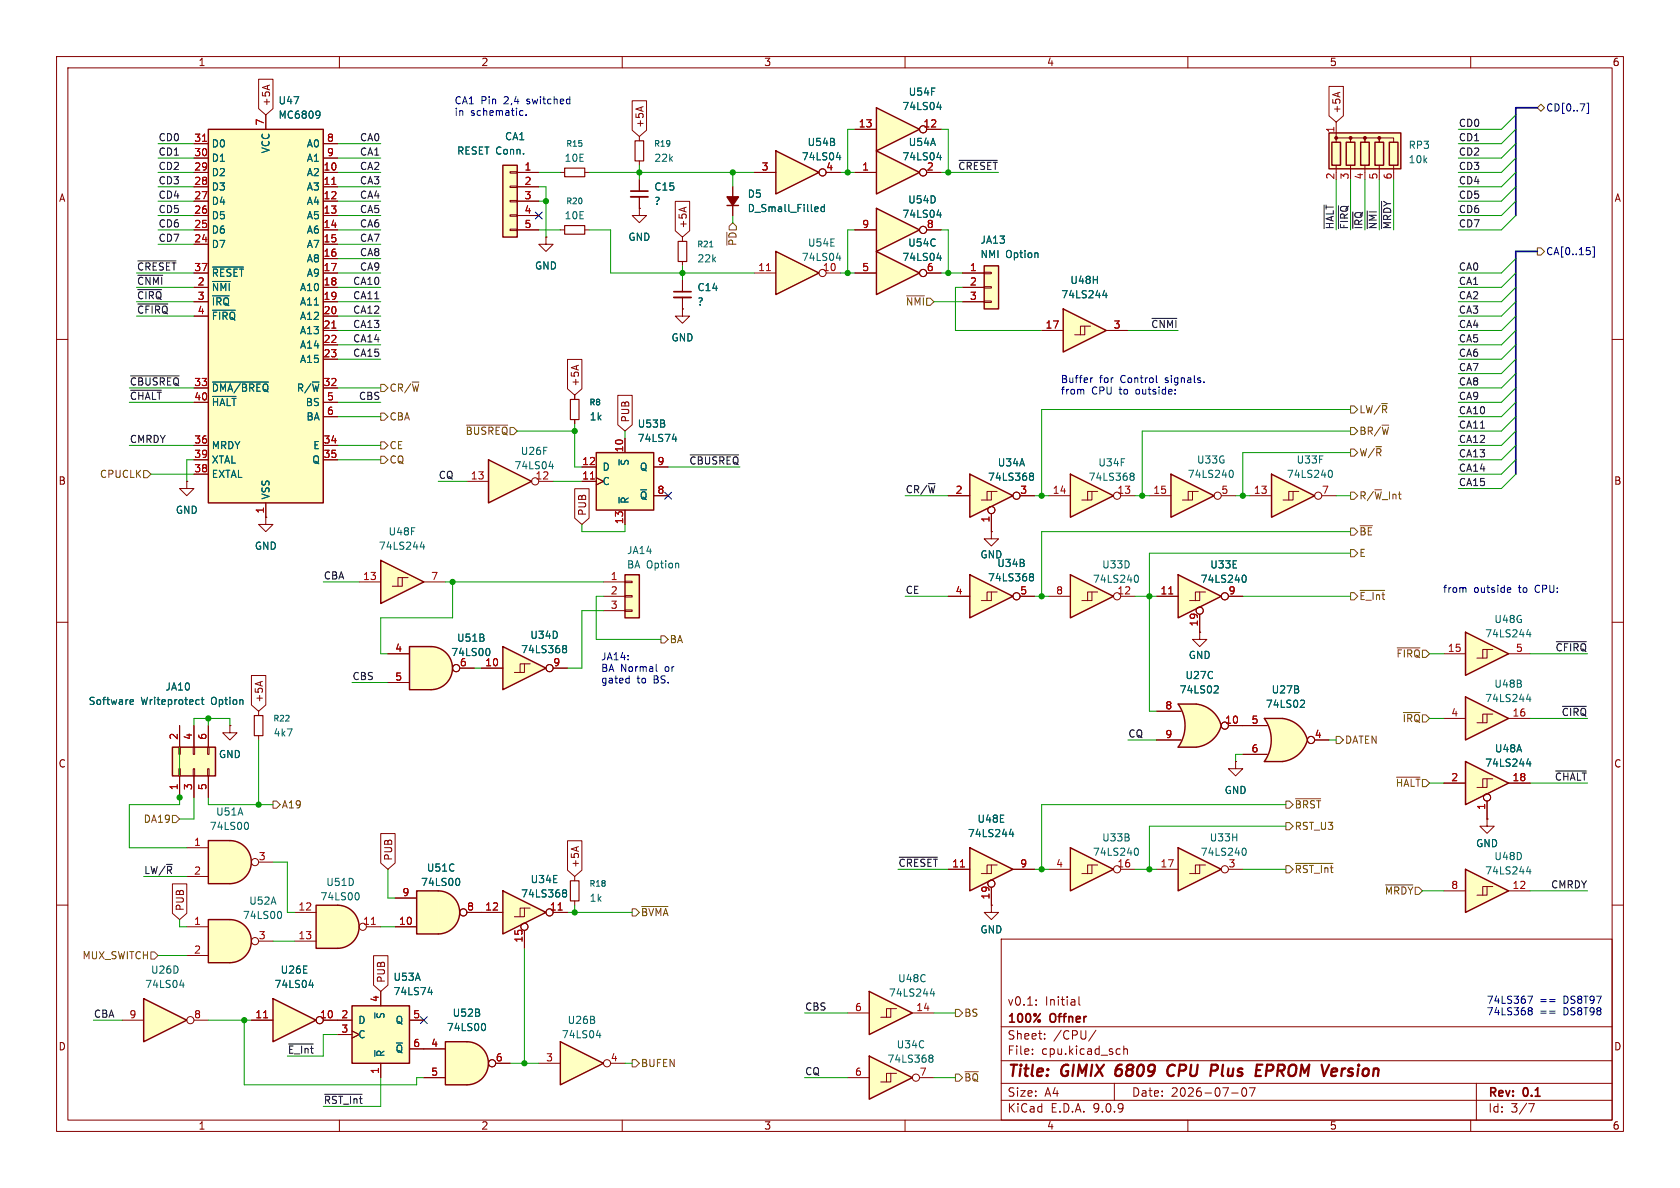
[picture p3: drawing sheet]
<svg xmlns="http://www.w3.org/2000/svg" width="297mm" height="210mm" viewBox="0 0 297 210" stroke-linecap="round" stroke-linejoin="round" font-family="sans-serif">
<defs><g id="words">
<g font-size="2.8" fill="#840000">
<text x="178" y="190.9">Title:</text>
<text x="187.7" y="190.9">GIMIX</text>
<text x="198.1" y="190.9">6809</text>
<text x="208" y="190.9">CPU</text>
<text x="216.4" y="190.9">Plus</text>
<text x="225.2" y="190.9">EPROM</text>
<text x="237.8" y="190.9">Version</text>
</g>
<g font-size="2.1" fill="#840000">
<text x="178" y="178">v0.1:</text>
<text x="184.7" y="178">Initial</text>
<text x="178" y="184">Sheet:</text>
<text x="178" y="181.2">100%</text>
<text x="185.7" y="181.2">Offner</text>
<text x="186.2" y="184">/CPU/</text>
<text x="178" y="186.7">File:</text>
<text x="184.1" y="186.7">cpu.kicad_sch</text>
<text x="178" y="196.9">KiCad</text>
<text x="178" y="194.1">Size:</text>
<text x="184.7" y="194.1">A4</text>
<text x="185.7" y="196.9">E.D.A.</text>
<text x="193.3" y="196.9">9.0.9</text>
<text x="200" y="194.1">Date:</text>
<text x="207" y="194.1">2026-07-07</text>
<text x="263" y="194.3">Rev:</text>
<text x="263" y="196.9">Id:</text>
<text x="267.1" y="196.9">3/7</text>
<text x="269.4" y="194.3">0.1</text>
</g>
<g font-size="1.8" fill="#840000">
<text x="35" y="11.9">1</text>
<text x="85" y="11.9">2</text>
<text x="135" y="11.9">3</text>
<text x="185" y="11.9">4</text>
<text x="235" y="11.9">5</text>
<text x="285" y="11.9">6</text>
<text x="47.9" y="18.9" transform="rotate(-90 47.9 18.9)">+5A</text>
<text x="114" y="22.7" transform="rotate(-90 114 22.7)">+5A</text>
<text x="237.2" y="20.2" transform="rotate(-90 237.2 20.2)">+5A</text>
<text x="10.3" y="35.9">A</text>
<text x="285.3" y="35.9">A</text>
<text x="121.6" y="40.5" transform="rotate(-90 121.6 40.5)">+5A</text>
<text x="102.6" y="68.4" transform="rotate(-90 102.6 68.4)">+5A</text>
<text x="111.4" y="74.8" transform="rotate(-90 111.4 74.8)">PUB</text>
<text x="10.3" y="85.9">B</text>
<text x="285.3" y="85.9">B</text>
<text x="103.8" y="91.3" transform="rotate(-90 103.8 91.3)">PUB</text>
<text x="46.7" y="124.3" transform="rotate(-90 46.7 124.3)">+5A</text>
<text x="10.3" y="135.9">C</text>
<text x="285.3" y="135.9">C</text>
<text x="69.5" y="152.2" transform="rotate(-90 69.5 152.2)">PUB</text>
<text x="102.6" y="153.5" transform="rotate(-90 102.6 153.5)">+5A</text>
<text x="32.7" y="161.1" transform="rotate(-90 32.7 161.1)">PUB</text>
<text x="68.3" y="173.8" transform="rotate(-90 68.3 173.8)">PUB</text>
<text x="10.3" y="185.9">D</text>
<text x="285.3" y="185.9">D</text>
<text x="35" y="199.9">1</text>
<text x="85" y="199.9">2</text>
<text x="135" y="199.9">3</text>
<text x="185" y="199.9">4</text>
<text x="235" y="199.9">5</text>
<text x="285" y="199.9">6</text>
</g>
<g font-size="1.8" fill="#006464">
<text x="160.5" y="17.1">U54F</text>
<text x="49.1" y="18.6">U47</text>
<text x="49.1" y="21.2">MC6809</text>
<text x="159.4" y="19.7">74LS04</text>
<text x="37.3" y="26.3">D0</text>
<text x="37.3" y="28.8">D1</text>
<text x="47.9" y="27.2" transform="rotate(-90 47.9 27.2)">VCC</text>
<text x="54.1" y="26.3">A0</text>
<text x="54.1" y="28.8">A1</text>
<text x="80.7" y="27.5">RESET Conn.</text>
<text x="89.2" y="25">CA1</text>
<text x="99.7" y="28.8">10E</text>
<text x="115.6" y="28.8">22k</text>
<text x="141.6" y="28.5">74LS04</text>
<text x="142.7" y="26">U54B</text>
<text x="159.4" y="28.5">74LS04</text>
<text x="160.5" y="26">U54A</text>
<text x="248.9" y="26.5">RP3</text>
<text x="248.9" y="29.1">10k</text>
<text x="37.3" y="31.3">D2</text>
<text x="37.3" y="33.9">D3</text>
<text x="54.1" y="31.3">A2</text>
<text x="54.1" y="33.9">A3</text>
<text x="115.6" y="33.9">C15</text>
<text x="132.1" y="35.2">D5</text>
<text x="37.3" y="36.4">D4</text>
<text x="37.3" y="39">D5</text>
<text x="37.3" y="41.5">D6</text>
<text x="54.1" y="36.4">A4</text>
<text x="54.1" y="39">A5</text>
<text x="54.1" y="41.5">A6</text>
<text x="99.7" y="39">10E</text>
<text x="115.6" y="36.4">?</text>
<text x="132.1" y="37.7">D_Small_Filled</text>
<text x="159.4" y="38.7">74LS04</text>
<text x="160.5" y="36.2">U54D</text>
<text x="37.3" y="44">D7</text>
<text x="54.1" y="44">A7</text>
<text x="54.1" y="46.6">A8</text>
<text x="94.5" y="47.9">GND</text>
<text x="111" y="42.8">GND</text>
<text x="123.2" y="46.6">22k</text>
<text x="141.6" y="46.3">74LS04</text>
<text x="142.7" y="43.8">U54E</text>
<text x="159.4" y="46.3">74LS04</text>
<text x="160.5" y="43.8">U54C</text>
<text x="173.2" y="45.8">NMI</text>
<text x="173.2" y="43.3">JA13</text>
<text x="177.8" y="45.8">Option</text>
<text x="37.3" y="49.1">~{RESET}</text>
<text x="37.3" y="51.7">~{NMI}</text>
<text x="52.9" y="51.7">A10</text>
<text x="54.1" y="49.1">A9</text>
<text x="123.2" y="51.7">C14</text>
<text x="187.5" y="52.9">74LS244</text>
<text x="189.1" y="50.4">U48H</text>
<text x="37.3" y="54.2">~{IRQ}</text>
<text x="37.3" y="56.7">~{FIRQ}</text>
<text x="52.9" y="54.2">A11</text>
<text x="52.9" y="56.7">A12</text>
<text x="52.9" y="59.3">A13</text>
<text x="123.2" y="54.2">?</text>
<text x="52.9" y="61.8">A14</text>
<text x="52.9" y="64.4">A15</text>
<text x="118.6" y="60.6">GND</text>
<text x="37.3" y="69.4">~{DMA/BREQ}</text>
<text x="37.3" y="72">~{HALT}</text>
<text x="52.4" y="69.4">R/~{W}</text>
<text x="54" y="72">BS</text>
<text x="54.1" y="74.5">BA</text>
<text x="104.1" y="74.5">1k</text>
<text x="112.6" y="75.8">U53B</text>
<text x="37.3" y="79.6">MRDY</text>
<text x="37.3" y="82.1">XTAL</text>
<text x="55.1" y="82.1">Q</text>
<text x="55.3" y="79.6">E</text>
<text x="90.8" y="83.2">74LS04</text>
<text x="92" y="80.6">U26F</text>
<text x="106.4" y="83.4">D</text>
<text x="111.4" y="82.4" transform="rotate(-90 111.4 82.4)">~{S}</text>
<text x="112.6" y="78.3">74LS74</text>
<text x="113" y="83.4">Q</text>
<text x="176.3" y="82.7">U34A</text>
<text x="194.1" y="82.7">U34F</text>
<text x="211.5" y="82.1">U33G</text>
<text x="229.1" y="82.1">U33F</text>
<text x="37.3" y="84.7">EXTAL</text>
<text x="47.9" y="88.4" transform="rotate(-90 47.9 88.4)">VSS</text>
<text x="106.4" y="86">C</text>
<text x="111.4" y="89.2" transform="rotate(-90 111.4 89.2)">~{R}</text>
<text x="113" y="88.5">~{Q}</text>
<text x="174.6" y="85.2">74LS368</text>
<text x="192.4" y="85.2">74LS368</text>
<text x="209.9" y="84.7">74LS240</text>
<text x="227.4" y="84.7">74LS240</text>
<text x="31" y="91">GND</text>
<text x="68.6" y="94.8">U48F</text>
<text x="45" y="97.4">GND</text>
<text x="66.9" y="97.4">74LS244</text>
<text x="110.8" y="98.1">JA14</text>
<text x="110.8" y="100.7">BA Option</text>
<text x="173.2" y="98.9">GND</text>
<text x="176.2" y="100.4">U34B</text>
<text x="194.7" y="100.7">U33D</text>
<text x="213.9" y="100.7">U33E</text>
<text x="174.6" y="103">74LS368</text>
<text x="193.1" y="103.2">74LS240</text>
<text x="212.2" y="103.2">74LS240</text>
<text x="80.7" y="113.6">U51B</text>
<text x="93.7" y="113.1">U34D</text>
<text x="262.5" y="112.9">74LS244</text>
<text x="264.1" y="110.3">U48G</text>
<text x="79.7" y="116.2">74LS00</text>
<text x="92" y="115.7">74LS368</text>
<text x="210.1" y="116.7">GND</text>
<text x="15.6" y="124.8">Software</text>
<text x="24.9" y="124.8">Writeprotect</text>
<text x="29.2" y="122.3">JA10</text>
<text x="37.4" y="124.8">Option</text>
<text x="208.5" y="122.8">74LS02</text>
<text x="209.5" y="120.2">U27C</text>
<text x="223.7" y="125.3">74LS02</text>
<text x="224.7" y="122.8">U27B</text>
<text x="262.5" y="124.3">74LS244</text>
<text x="264.1" y="121.8">U48B</text>
<text x="48.3" y="130.4">4k7</text>
<text x="38.6" y="134.2">GND</text>
<text x="262.5" y="135.7">74LS244</text>
<text x="264.2" y="133.2">U48A</text>
<text x="216.4" y="140.6">GND</text>
<text x="37" y="146.9">74LS00</text>
<text x="38.1" y="144.4">U51A</text>
<text x="171" y="148.2">74LS244</text>
<text x="172.7" y="145.6">U48E</text>
<text x="194.7" y="148.9">U33B</text>
<text x="213.8" y="148.9">U33H</text>
<text x="260.9" y="150">GND</text>
<text x="75.4" y="154.3">U51C</text>
<text x="193.1" y="151.5">74LS240</text>
<text x="212.2" y="151.5">74LS240</text>
<text x="262.5" y="154.8">74LS244</text>
<text x="264.1" y="152.2">U48D</text>
<text x="44" y="160.1">U52A</text>
<text x="56.6" y="159.4">74LS00</text>
<text x="57.6" y="156.8">U51D</text>
<text x="74.3" y="156.8">74LS00</text>
<text x="92" y="158.9">74LS368</text>
<text x="93.7" y="156.3">U34E</text>
<text x="104.1" y="159.6">1k</text>
<text x="42.8" y="162.7">74LS00</text>
<text x="173.2" y="165.2">GND</text>
<text x="26.6" y="172.3">U26D</text>
<text x="49.5" y="172.3">U26E</text>
<text x="69.5" y="173.6">U53A</text>
<text x="158.7" y="173.8">U48C</text>
<text x="25.6" y="174.9">74LS04</text>
<text x="48.4" y="174.9">74LS04</text>
<text x="69.5" y="176.1">74LS74</text>
<text x="79.9" y="179.9">U52B</text>
<text x="157" y="176.4">74LS244</text>
<text x="63.2" y="181.2">D</text>
<text x="63.2" y="183.7">C</text>
<text x="68.2" y="180.2" transform="rotate(-90 68.2 180.2)">~{S}</text>
<text x="69.8" y="181.2">Q</text>
<text x="78.9" y="182.5">74LS00</text>
<text x="99.2" y="183.7">74LS04</text>
<text x="100.3" y="181.2">U26B</text>
<text x="158.4" y="185.5">U34C</text>
<text x="68.2" y="186.9" transform="rotate(-90 68.2 186.9)">~{R}</text>
<text x="69.8" y="186.3">~{Q}</text>
<text x="156.8" y="188.1">74LS368</text>
</g>
<g font-size="1.8" fill="#a90000">
<text x="46.7" y="22.3" transform="rotate(-90 46.7 22.3)">7</text>
<text x="151.7" y="22.6">13</text>
<text x="163.2" y="22.6">12</text>
<text x="236" y="23.6" transform="rotate(-90 236 23.6)">1</text>
<text x="34.2" y="25.1">31</text>
<text x="34.2" y="27.7">30</text>
<text x="57.7" y="25.1">8</text>
<text x="57.7" y="27.7">9</text>
<text x="34.2" y="30.2">29</text>
<text x="34.2" y="32.8">28</text>
<text x="34.2" y="35.3">27</text>
<text x="57.1" y="30.2">10</text>
<text x="57.1" y="32.8">11</text>
<text x="57.1" y="35.3">12</text>
<text x="92.6" y="30.2">1</text>
<text x="92.6" y="32.8">2</text>
<text x="92.6" y="35.3">3</text>
<text x="134.5" y="30.2">3</text>
<text x="146" y="30.2">4</text>
<text x="152.3" y="30.2">1</text>
<text x="163.8" y="30.2">2</text>
<text x="236" y="31.8" transform="rotate(-90 236 31.8)">2</text>
<text x="238.5" y="31.8" transform="rotate(-90 238.5 31.8)">3</text>
<text x="241" y="31.8" transform="rotate(-90 241 31.8)">4</text>
<text x="243.6" y="31.8" transform="rotate(-90 243.6 31.8)">5</text>
<text x="246.1" y="31.8" transform="rotate(-90 246.1 31.8)">6</text>
<text x="34.2" y="37.8">26</text>
<text x="34.2" y="40.4">25</text>
<text x="57.1" y="37.8">13</text>
<text x="57.1" y="40.4">14</text>
<text x="92.6" y="37.8">4</text>
<text x="92.6" y="40.4">5</text>
<text x="152.3" y="40.4">9</text>
<text x="163.8" y="40.4">8</text>
<text x="34.2" y="42.9">24</text>
<text x="57.1" y="42.9">15</text>
<text x="57.1" y="45.5">16</text>
<text x="34.2" y="48">37</text>
<text x="34.9" y="50.5">2</text>
<text x="34.9" y="53.1">3</text>
<text x="57.1" y="48">17</text>
<text x="57.1" y="50.5">18</text>
<text x="57.1" y="53.1">19</text>
<text x="133.9" y="48">11</text>
<text x="145.4" y="48">10</text>
<text x="152.3" y="48">5</text>
<text x="163.8" y="48">6</text>
<text x="171.4" y="48">1</text>
<text x="171.4" y="50.5">2</text>
<text x="171.4" y="53.1">3</text>
<text x="34.9" y="55.6">4</text>
<text x="57.1" y="55.6">20</text>
<text x="57.1" y="58.2">21</text>
<text x="184.7" y="58.2">17</text>
<text x="196.8" y="58.2">3</text>
<text x="57.1" y="60.7">22</text>
<text x="57.1" y="63.2">23</text>
<text x="34.2" y="70.9">40</text>
<text x="34.2" y="68.3">33</text>
<text x="57.1" y="68.3">32</text>
<text x="57.7" y="70.9">5</text>
<text x="57.7" y="73.4">6</text>
<text x="34.2" y="78.5">36</text>
<text x="34.2" y="81">39</text>
<text x="34.2" y="83.6">38</text>
<text x="57.1" y="78.5">34</text>
<text x="57.1" y="81">35</text>
<text x="102.8" y="82.3">12</text>
<text x="110.2" y="80.1" transform="rotate(-90 110.2 80.1)">10</text>
<text x="116.1" y="82.3">9</text>
<text x="83.1" y="84.8">13</text>
<text x="94.6" y="84.8">12</text>
<text x="102.8" y="84.8">11</text>
<text x="116.1" y="87.4">8</text>
<text x="168.8" y="87.4">2</text>
<text x="180.3" y="87.4">3</text>
<text x="186" y="87.4">14</text>
<text x="197.4" y="87.4">13</text>
<text x="203.8" y="87.4">15</text>
<text x="215.8" y="87.4">5</text>
<text x="221.6" y="87.4">13</text>
<text x="233.6" y="87.4">7</text>
<text x="46.7" y="90.9" transform="rotate(-90 46.7 90.9)">1</text>
<text x="110.2" y="92.8" transform="rotate(-90 110.2 92.8)">13</text>
<text x="175" y="92.5" transform="rotate(-90 175 92.5)">1</text>
<text x="64.1" y="102.6">13</text>
<text x="76.1" y="102.6">7</text>
<text x="107.9" y="102.6">1</text>
<text x="107.9" y="105.2">2</text>
<text x="107.9" y="107.7">3</text>
<text x="168.8" y="105.2">4</text>
<text x="180.3" y="105.2">5</text>
<text x="186.6" y="105.2">8</text>
<text x="197.4" y="105.2">12</text>
<text x="205.1" y="105.2">11</text>
<text x="217.1" y="105.2">9</text>
<text x="211.8" y="110.8" transform="rotate(-90 211.8 110.8)">19</text>
<text x="69.8" y="115.3">4</text>
<text x="81.2" y="117.9">6</text>
<text x="85.7" y="117.9">10</text>
<text x="97.7" y="117.9">9</text>
<text x="255.9" y="115.3">15</text>
<text x="267.9" y="115.3">5</text>
<text x="69.8" y="120.4">5</text>
<text x="205.9" y="125.5">8</text>
<text x="31.5" y="130.9" transform="rotate(-90 31.5 130.9)">2</text>
<text x="34" y="130.9" transform="rotate(-90 34 130.9)">4</text>
<text x="36.6" y="130.9" transform="rotate(-90 36.6 130.9)">6</text>
<text x="205.9" y="130.6">9</text>
<text x="216.5" y="128">10</text>
<text x="221.2" y="128">5</text>
<text x="232.3" y="130.6">4</text>
<text x="256.5" y="126.7">4</text>
<text x="267.3" y="126.7">16</text>
<text x="221.2" y="133.1">6</text>
<text x="31.5" y="139.8" transform="rotate(-90 31.5 139.8)">1</text>
<text x="34" y="139.8" transform="rotate(-90 34 139.8)">3</text>
<text x="36.6" y="139.8" transform="rotate(-90 36.6 139.8)">5</text>
<text x="256.5" y="138.2">2</text>
<text x="262.6" y="143.3" transform="rotate(-90 262.6 143.3)">1</text>
<text x="267.3" y="138.2">18</text>
<text x="34.2" y="149.6">1</text>
<text x="34.2" y="154.7">2</text>
<text x="45.6" y="152.1">3</text>
<text x="168.2" y="153.4">11</text>
<text x="180.3" y="153.4">9</text>
<text x="186.6" y="153.4">4</text>
<text x="197.4" y="153.4">16</text>
<text x="205.1" y="153.4">17</text>
<text x="217.1" y="153.4">3</text>
<text x="52.7" y="161">12</text>
<text x="71" y="158.5">9</text>
<text x="82.5" y="161">8</text>
<text x="85.7" y="161">12</text>
<text x="97.1" y="161">11</text>
<text x="175" y="159.1" transform="rotate(-90 175 159.1)">19</text>
<text x="256.5" y="157.2">8</text>
<text x="267.3" y="157.2">12</text>
<text x="34.2" y="163.6">1</text>
<text x="45.6" y="166.1">3</text>
<text x="52.7" y="166.1">13</text>
<text x="64.1" y="163.6">11</text>
<text x="70.4" y="163.6">10</text>
<text x="92.5" y="166.7" transform="rotate(-90 92.5 166.7)">15</text>
<text x="34.2" y="168.7">2</text>
<text x="67.1" y="177.2" transform="rotate(-90 67.1 177.2)">4</text>
<text x="151.1" y="178.8">6</text>
<text x="161.9" y="178.8">14</text>
<text x="22.8" y="180.1">9</text>
<text x="34.2" y="180.1">8</text>
<text x="45" y="180.1">11</text>
<text x="56.5" y="180.1">10</text>
<text x="60.3" y="180.1">2</text>
<text x="60.3" y="182.6">3</text>
<text x="73" y="180.1">5</text>
<text x="73" y="185.2">6</text>
<text x="76.1" y="185.2">4</text>
<text x="67.1" y="189.9" transform="rotate(-90 67.1 189.9)">1</text>
<text x="76.1" y="190.2">5</text>
<text x="87.6" y="187.7">6</text>
<text x="96.4" y="187.7">3</text>
<text x="107.9" y="187.7">4</text>
<text x="151.1" y="190.2">6</text>
<text x="162.5" y="190.2">7</text>
</g>
<g font-size="1.8" fill="#0000c2">
<text x="80.3" y="18.6">CA1</text>
<text x="80.3" y="20.7">in</text>
<text x="83.2" y="20.7">schematic.</text>
<text x="85" y="18.6">Pin</text>
<text x="89.2" y="18.6">2,4</text>
<text x="93.4" y="18.6">switched</text>
<text x="187.5" y="67.9">Buffer</text>
<text x="187.5" y="70">from</text>
<text x="193" y="70">CPU</text>
<text x="194.4" y="67.9">for</text>
<text x="198" y="70">to</text>
<text x="198.2" y="67.9">Control</text>
<text x="201.1" y="70">outside:</text>
<text x="206.3" y="67.9">signals.</text>
<text x="255" y="105">from</text>
<text x="260.5" y="105">outside</text>
<text x="268.6" y="105">to</text>
<text x="271.7" y="105">CPU:</text>
<text x="106.2" y="116.9">JA14:</text>
<text x="106.2" y="119">BA Normal</text>
<text x="117.6" y="119">or</text>
<text x="106.2" y="121">gated</text>
<text x="112.6" y="121">to</text>
<text x="115.6" y="121">BS.</text>
<text x="262.7" y="177.6">74LS367</text>
<text x="262.7" y="179.7">74LS368</text>
<text x="272.2" y="177.6">==</text>
<text x="272.2" y="179.7">==</text>
<text x="276.5" y="177.6">DS8T97</text>
<text x="276.5" y="179.7">DS8T98</text>
</g>
<g font-size="1.8" fill="#0f0f0f">
<text x="257.8" y="22.5">CD0</text>
<text x="27.9" y="25.1">CD0</text>
<text x="27.9" y="27.6">CD1</text>
<text x="63.5" y="27.6">CA1</text>
<text x="63.5" y="25.1">CA0</text>
<text x="257.8" y="25.1">CD1</text>
<text x="257.8" y="27.6">CD2</text>
<text x="27.9" y="30.1">CD2</text>
<text x="27.9" y="35.2">CD4</text>
<text x="27.9" y="32.7">CD3</text>
<text x="63.5" y="30.1">CA2</text>
<text x="63.5" y="35.2">CA4</text>
<text x="63.5" y="32.7">CA3</text>
<text x="169.3" y="30.1">~{CRESET}</text>
<text x="257.8" y="32.7">CD4</text>
<text x="257.8" y="35.2">CD5</text>
<text x="257.8" y="30.1">CD3</text>
<text x="27.9" y="40.3">CD6</text>
<text x="27.9" y="37.8">CD5</text>
<text x="63.5" y="37.8">CA5</text>
<text x="63.5" y="40.3">CA6</text>
<text x="235.9" y="40.6" transform="rotate(-90 235.9 40.6)">~{HALT}</text>
<text x="238.4" y="40.6" transform="rotate(-90 238.4 40.6)">~{FIRQ}</text>
<text x="241" y="40.6" transform="rotate(-90 241 40.6)">~{IRQ}</text>
<text x="243.5" y="40.6" transform="rotate(-90 243.5 40.6)">~{NMI}</text>
<text x="246" y="40.6" transform="rotate(-90 246 40.6)">~{MRDY}</text>
<text x="257.8" y="37.8">CD6</text>
<text x="257.8" y="40.3">CD7</text>
<text x="24.1" y="47.9">~{CRESET} 37</text>
<text x="27.9" y="42.8">CD7</text>
<text x="63.5" y="42.8">CA7</text>
<text x="63.5" y="47.9">CA9</text>
<text x="63.5" y="45.4">CA8</text>
<text x="257.8" y="47.9">CA0</text>
<text x="24.1" y="50.5">~{CNMI}</text>
<text x="24.1" y="53">~{CIRQ}</text>
<text x="62.3" y="50.5">CA10</text>
<text x="62.3" y="53">CA11</text>
<text x="257.8" y="53">CA2</text>
<text x="257.8" y="50.5">CA1</text>
<text x="24.1" y="55.5">~{CFIRQ}</text>
<text x="62.3" y="58.1">CA13</text>
<text x="62.3" y="55.5">CA12</text>
<text x="203.4" y="58.1">~{CNMI}</text>
<text x="257.8" y="55.5">CA3</text>
<text x="257.8" y="58.1">CA4</text>
<text x="62.3" y="60.6">CA14</text>
<text x="62.3" y="63.2">CA15</text>
<text x="257.8" y="63.2">CA6</text>
<text x="257.8" y="65.7">CA7</text>
<text x="257.8" y="60.6">CA5</text>
<text x="22.9" y="70.8">~{CHALT}</text>
<text x="22.9" y="68.2">~{CBUSREQ} 33</text>
<text x="63.4" y="70.8">CBS</text>
<text x="257.8" y="70.8">CA9</text>
<text x="257.8" y="68.2">CA8</text>
<text x="257.8" y="75.9">CA11</text>
<text x="257.8" y="73.3">CA10</text>
<text x="22.9" y="78.4">CMRDY</text>
<text x="121.8" y="82.2">~{CBUSREQ}</text>
<text x="257.8" y="78.4">CA12</text>
<text x="257.8" y="83.5">CA14</text>
<text x="257.8" y="80.9">CA13</text>
<text x="77.5" y="84.7">CQ</text>
<text x="160" y="87.3">CR/~{W}</text>
<text x="257.8" y="86">CA15</text>
<text x="57.1" y="102.5">CBA</text>
<text x="160" y="105.1">CE</text>
<text x="274.9" y="115.2">~{CFIRQ}</text>
<text x="62.2" y="120.3">CBS</text>
<text x="199.4" y="130.5">CQ</text>
<text x="276" y="126.7">~{CIRQ}</text>
<text x="274.8" y="138.1">~{CHALT}</text>
<text x="25.4" y="154.6">LW/~{R}</text>
<text x="158.7" y="153.3">~{CRESET}11</text>
<text x="274.1" y="157.1">CMRDY</text>
<text x="16.5" y="180">CBA</text>
<text x="142.2" y="178.7">CBS</text>
<text x="50.8" y="186.3">~{E_Int}</text>
<text x="142.2" y="190.2">CQ</text>
<text x="57.1" y="195.2">~{RST_Int}</text>
</g>
<g font-size="1.8" fill="#000084">
<text x="273.2" y="19.9">CD[0..7]</text>
<text x="273.2" y="45.3">CA[0..15]</text>
</g>
<g font-size="1.8" fill="#725600">
<text x="130.4" y="43.6" transform="rotate(-90 130.4 43.6)">~{PD}</text>
<text x="160" y="54.2">~{NMI}</text>
<text x="68.8" y="69.4">CR/~{W}</text>
<text x="68.8" y="74.5">CBA</text>
<text x="82.2" y="77.1">~{BUSREQ}</text>
<text x="240.2" y="77.1">BR/~{W}</text>
<text x="240.2" y="73.3">LW/~{R}</text>
<text x="68.8" y="79.6">CE</text>
<text x="68.8" y="82.1">CQ</text>
<text x="240.2" y="80.9">W/~{R}</text>
<text x="17.6" y="84.7">CPUCLK</text>
<text x="240.2" y="88.5">R/~{W}_Int</text>
<text x="240.2" y="94.8">~{BE}</text>
<text x="240.2" y="98.7">E</text>
<text x="240.2" y="106.3">~{E_Int}</text>
<text x="118.3" y="113.9">BA</text>
<text x="246.8" y="116.4">~{FIRQ}</text>
<text x="237.7" y="131.7">DATEN</text>
<text x="247.9" y="127.9">~{IRQ}</text>
<text x="49.7" y="143.1">A19</text>
<text x="228.8" y="143.1">~{BRST}</text>
<text x="246.7" y="139.3">~{HALT}</text>
<text x="25.3" y="145.6">DA19</text>
<text x="228.8" y="146.9">RST_U3</text>
<text x="228.8" y="154.5">~{RST_Int}</text>
<text x="244.7" y="158.3">~{MRDY}</text>
<text x="113.2" y="162.2">~{BVMA}</text>
<text x="14.5" y="169.8">MUX_SWITCH</text>
<text x="170.4" y="179.9">BS</text>
<text x="113.2" y="188.8">BUFEN</text>
<text x="170.4" y="191.4">~{BQ}</text>
</g>
<g font-size="1.4" fill="#006464">
<text x="100" y="26.1">R15</text>
<text x="115.5" y="26.1">R19</text>
<text x="100" y="36.3">R20</text>
<text x="123.2" y="43.9">R21</text>
<text x="104.1" y="71.9">R8</text>
<text x="48.2" y="127.7">R22</text>
<text x="104.1" y="156.9">R18</text>
</g>
</g></defs>
<g fill="none" stroke="#840000" stroke-width=".18">
<path d="M10 10h277v190h-277zM12 12h273v186h-273zM60 10v2M110 10v2M160 10v2M210 10v2M260 10v2M10 60h2M285 60h2M10 110h2M285 110h2M10 160h2"/>
<path d="M177 166h108v32h-108zM183.2 177.6v.1M183.2 176.8v.1M190.7 176.2v1.3l.3 .2M285 160h2M60 198v2M110 198v2M160 198v2M177 194.5h108M177 191.5h108M177 187.5h108M177 181.5h108"/>
<path d="M182.5 186.3v.1M182.5 185.5v.1M184.7 183.6v.1M184.7 182.8v.1M193.7 182.1l-1.2 2M197 191.5v3M197.9 185.4l.1 .1M198 186.3l-.1 .1M198.7 184.9v1.5M198.7 185.5l.2-.1 .3 .1 .1 .9M210 198v2M217.7 193.2h1.2"/>
<path d="M219.7 192.4l.2-.1a.81 .81 0 0 1 .6 .6 .81 .81 0 0 1-.3 .8l-.2 .1a.81 .81 0 0 1-.3-1.4zM220.9 192.3h1l-.7 1.5M260 198v2M261 191.5v6.5M270.2 195.1h1l-.6 1.5"/>
</g>
<path d="M197.4 188.7l-.2 1.1 .3 .4M197.4 189.1l-.2 .3M207.4 188.2a1.13 1.13 0 0 0-1 .7 1.13 1.13 0 0 0 .2 1.2l.3 .1 .5-.1M215 188.2l.2 .1a.54 .54 0 0 1-.1 .9M223.9 189.3h.8M224.8 188.2h-.8l-.2 2M237.3 188.9l-.2 1.3M237.3 189.1l-.1 .2" fill="none" stroke="#840000" stroke-width=".4"/>
<path d="M188 54.6l7.6 3.8-7.6 3.8z" fill="#ffffc2"/>
<path d="M188 54.6l7.6 3.8-7.6 3.8z" fill="none" stroke="#840000" stroke-width=".25"/>
<path d="M184.1 58.4h3.9M191.8 57.7v1.5h-1.8M192.8 57.7h-1.8v1.5M195.6 58.4h3.8" fill="none" stroke="#840000" stroke-width=".18"/>
<path d="M195.2 51.3l-.3 .9h.8M195.5 51.8v.8" fill="none" stroke="#006464" stroke-width=".18"/>
<path d="M259.1 153.7l7.6 3.8-7.6 3.8z" fill="#ffffc2"/>
<path d="M259.1 153.7l7.6 3.8-7.6 3.8z" fill="none" stroke="#840000" stroke-width=".25"/>
<path d="M255.3 157.5h3.8M262.9 156.7v1.5h-1.8M262.9 144.8v1.3h1.3l-1.3 1.2-1.3-1.2h1.3M262.9 144.8h.1M263.9 156.7h-1.8v1.5M266.7 157.5h3.8" fill="none" stroke="#840000" stroke-width=".18"/>
<path d="M270.2 153.2l-.3 .9h.8M270.5 153.7v.8" fill="none" stroke="#006464" stroke-width=".18"/>
<path d="M259.1 134.6l7.6 3.8-7.6 3.8z" fill="#ffffc2"/>
<path d="M259.1 134.6l7.6 3.8-7.6 3.8z" fill="none" stroke="#840000" stroke-width=".25"/>
<g fill="none" stroke="#840000" stroke-width=".18">
<path d="M175.3 94v1.3h1.2l-1.2 1.2-1.3-1.2h1.3M175.3 94h.1M255.3 138.4h3.8M262.9 137.7v1.5h-1.8M263.9 137.7h-1.8v1.5M266.7 138.4h3.8M262.9 141.6v3.2"/>
<circle cx="262.9" cy="141" r=".63"/>
</g>
<path d="M270.2 134.1l-.3 .9h.8M270.5 134.6v.9" fill="none" stroke="#006464" stroke-width=".18"/>
<path d="M171.4 83.8l7.7 3.8-7.7 3.8z" fill="#ffffc2"/>
<path d="M171.4 83.8l7.7 3.8-7.7 3.8z" fill="none" stroke="#840000" stroke-width=".25"/>
<g fill="none" stroke="#840000" stroke-width=".18">
<path d="M167.6 87.6h3.8M175.3 86.9v1.5h-1.8M175.3 90.8v3.2M176.3 86.9h-1.8v1.5M180.3 87.6h2.6"/>
<circle cx="175.3" cy="90.2" r=".63"/>
<circle cx="179.7" cy="87.6" r=".63"/>
</g>
<path d="M182.1 84.1l.1 .1M182.1 83.7l.4-.1 .2 .2v.1l-.2 .3M182.2 84.2h.3M182.2 84.2h-.1M182.5 84.2l.2 .2v.4l-.2 .1-.4-.1" fill="none" stroke="#006464" stroke-width=".18"/>
<path d="M77.5 157.5a3.8 3.8 0 0 1 3.8 3.8 3.8 3.8 0 0 1-3.8 3.8z" fill="#ffffc2" stroke="#ffffc2" stroke-width=".18"/>
<path d="M73.7 157.5h3.8v7.6h-3.8z" fill="#ffffc2"/>
<path d="M73.7 157.5h3.8a3.8 3.8 0 0 1 3.8 3.8 3.8 3.8 0 0 1-3.8 3.8h-3.8z" fill="none" stroke="#840000" stroke-width=".25"/>
<g fill="none" stroke="#840000" stroke-width=".18">
<path d="M69.8 158.8h3.9M69.8 163.8h3.9M82.5 161.3h2.6"/>
<circle cx="81.9" cy="161.3" r=".63"/>
</g>
<path d="M81 155.3a.79 .79 0 0 1 0 1.2" fill="none" stroke="#006464" stroke-width=".18"/>
<path d="M62.2 177.8h10.2v10.2h-10.2z" fill="#ffffc2"/>
<path d="M62.2 177.8h10.2v10.2h-10.2z" fill="none" stroke="#840000" stroke-width=".25"/>
<path d="M67.3 175.3v2.5M59.7 180.3h2.5M59.7 182.9h2.5M62.2 182.2l1.3 .7-1.3 .6M67.3 188v2.5M72.4 180.3h2.5M72.4 185.4h2.5" fill="none" stroke="#840000" stroke-width=".18"/>
<path d="M75.7 175.4h.8M76.3 175v.8M66.3 185.7v1" fill="none" stroke="#006464" stroke-width=".18"/>
<path d="M82.5 184.2a3.8 3.8 0 0 1 3.8 3.8 3.8 3.8 0 0 1-3.8 3.8z" fill="#ffffc2" stroke="#ffffc2" stroke-width=".18"/>
<path d="M78.7 184.2h3.8v7.6h-3.8z" fill="#ffffc2"/>
<path d="M78.7 184.2h3.8a3.8 3.8 0 0 1 3.8 3.8 3.8 3.8 0 0 1-3.8 3.8h-3.8z" fill="none" stroke="#840000" stroke-width=".25"/>
<g fill="none" stroke="#840000" stroke-width=".18">
<path d="M74.9 185.4h3.8M74.9 190.5h3.8M87.6 188h2.6"/>
<circle cx="87" cy="188" r=".63"/>
</g>
<path d="M85.5 180.9a.79 .79 0 0 1 0 1.3" fill="none" stroke="#006464" stroke-width=".18"/>
<path d="M88.9 157.5l7.6 3.8-7.6 3.8z" fill="#ffffc2"/>
<path d="M88.9 157.5l7.6 3.8-7.6 3.8z" fill="none" stroke="#840000" stroke-width=".25"/>
<g fill="none" stroke="#840000" stroke-width=".18">
<path d="M85.1 161.3h3.8M92.7 160.5v1.6h-1.8M92.7 164.5v3.1M93.7 160.5h-1.8v1.6M97.8 161.3h2.5"/>
<circle cx="92.7" cy="163.8" r=".63"/>
<circle cx="97.2" cy="161.3" r=".63"/>
</g>
<path d="M98.7 160.9h.7" fill="none" stroke="#a90000" stroke-width=".18"/>
<path d="M99.6 157.8h.1M99.6 157.4l.3-.1 .2 .1 .1 .2-.3 .2M99.7 157.8h.2M99.7 157.8l-.1 .1M99.9 157.8l.3 .3-.1 .3-.2 .2-.3-.1" fill="none" stroke="#006464" stroke-width=".18"/>
<path d="M76.2 114.3a3.8 3.8 0 0 1 3.8 3.8 3.8 3.8 0 0 1-3.8 3.8z" fill="#ffffc2" stroke="#ffffc2" stroke-width=".18"/>
<path d="M72.4 114.3h3.8v7.6h-3.8z" fill="#ffffc2"/>
<path d="M72.4 114.3h3.8a3.8 3.8 0 0 1 3.8 3.8 3.8 3.8 0 0 1-3.8 3.8h-3.8z" fill="none" stroke="#840000" stroke-width=".25"/>
<g fill="none" stroke="#840000" stroke-width=".18">
<path d="M68.6 115.6h3.8M81.3 118.1h2.5M68.6 120.7h3.8"/>
<circle cx="80.6" cy="118.1" r=".63"/>
</g>
<path d="M86.3 114.6a.79 .79 0 0 1 0 1.3" fill="none" stroke="#006464" stroke-width=".18"/>
<path d="M88.9 114.3l7.6 3.8-7.6 3.8z" fill="#ffffc2"/>
<path d="M88.9 114.3l7.6 3.8-7.6 3.8z" fill="none" stroke="#840000" stroke-width=".25"/>
<g fill="none" stroke="#840000" stroke-width=".18">
<path d="M85.1 118.1h3.8M92.7 117.3v1.6h-1.8M93.7 117.3h-1.8v1.6M97.8 118.1h2.5"/>
<circle cx="97.2" cy="118.1" r=".63"/>
</g>
<path d="M99.6 114.6l.1 .1M99.6 114.2l.3-.1 .2 .1 .1 .2-.3 .3M99.7 114.7h.2M99.7 114.7h-.1M99.9 114.7l.3 .2-.1 .4-.2 .1-.3-.1" fill="none" stroke="#006464" stroke-width=".18"/>
<path d="M207 83.8l7.6 3.8-7.6 3.8z" fill="#ffffc2"/>
<path d="M207 83.8l7.6 3.8-7.6 3.8z" fill="none" stroke="#840000" stroke-width=".25"/>
<g fill="none" stroke="#840000" stroke-width=".18">
<path d="M203.2 87.6h3.8M210.8 86.9v1.5h-1.8M211.8 86.9h-1.7v1.5M215.9 87.6h2.5"/>
<circle cx="215.3" cy="87.6" r=".63"/>
</g>
<path d="M217.5 83.2l.1-.1a.68 .68 0 0 1 .4 .7 .68 .68 0 0 1-.4 .6l-.1-.1" fill="none" stroke="#006464" stroke-width=".18"/>
<path d="M224.8 83.8l7.6 3.8-7.6 3.8z" fill="#ffffc2"/>
<path d="M224.8 83.8l7.6 3.8-7.6 3.8z" fill="none" stroke="#840000" stroke-width=".25"/>
<g fill="none" stroke="#840000" stroke-width=".18">
<path d="M221 87.6h3.8M228.6 86.9v1.5h-1.8M229.6 86.9h-1.8v1.5M233.7 87.6h2.5"/>
<circle cx="233" cy="87.6" r=".63"/>
</g>
<path d="M235 83.2l.1-.1a.68 .68 0 0 1 .5 .7 .68 .68 0 0 1-.5 .6l-.1-.1" fill="none" stroke="#006464" stroke-width=".18"/>
<path d="M189.2 83.8l7.6 3.8-7.6 3.8z" fill="#ffffc2"/>
<path d="M189.2 83.8l7.6 3.8-7.6 3.8z" fill="none" stroke="#840000" stroke-width=".25"/>
<g fill="none" stroke="#840000" stroke-width=".18">
<path d="M185.4 87.6h3.8M193 86.9v1.5h-1.7M194.1 86.9h-1.8v1.5M198.1 87.6h2.6"/>
<circle cx="197.5" cy="87.6" r=".63"/>
</g>
<path d="M199.9 84.1l.1 .1M199.9 83.7l.4-.1 .1 .2 .1 .1-.2 .3M200 84.2h.3M200 84.2h-.1M200.3 84.2l.2 .2-.1 .4-.1 .1-.4-.1" fill="none" stroke="#006464" stroke-width=".18"/>
<path d="M174 47h2.5v7.6h-2.5z" fill="#ffffc2"/>
<path d="M174 47h2.5v7.6h-2.5z" fill="none" stroke="#840000" stroke-width=".25"/>
<path d="M170.2 48.3h3.8M170.2 50.8h3.8M170.2 53.3h3.8M174 48.1h1.3v.3h-1.3zM174 50.7h1.3v.2h-1.3zM174 53.2h1.3v.3h-1.3z" fill="none" stroke="#840000" stroke-width=".18"/>
<path d="M223.5 127h3.2M223.5 134.6h3.2" fill="none" stroke="#ffffc2" stroke-width=".18"/>
<g fill="#ffffc2" stroke="#ffffc2" stroke-width=".18">
<path d="M226.1 129.5l5 1.3a5.2 5.2 0 0 1-4.4 3.8z"/>
<path d="M226.7 127a5.1 5.1 0 0 1 4.4 3.8l-4.9 1.3z"/>
</g>
<path d="M223.5 127h3.2v7.6h-3.2a6.7 6.7 0 0 0 0-7.6z" fill="#ffffc2"/>
<path d="M226.7 127h-3.2a6.6 6.6 0 0 1 0 7.6h3.2M226.7 127a5.2 5.2 0 0 1 4.4 3.8 5.2 5.2 0 0 1-4.4 3.8" fill="none" stroke="#840000" stroke-width=".25"/>
<g fill="none" stroke="#840000" stroke-width=".18">
<path d="M219.7 128.3h4.3M219.7 133.4h4.3M232.4 130.8h2.5"/>
<circle cx="231.8" cy="130.8" r=".63"/>
</g>
<path d="M230.1 123.8h.4l.1 .3-.8 .9h.8" fill="none" stroke="#006464" stroke-width=".18"/>
<path d="M30.5 132.1h7.6v5.1h-7.6z" fill="#ffffc2"/>
<path d="M30.5 132.1h7.6v5.1h-7.6z" fill="none" stroke="#840000" stroke-width=".25"/>
<path d="M31.6 135.9h.3v1.3h-.3zM31.6 132.1h.3v1.3h-.3zM31.7 128.3v3.8M31.7 137.2v3.8M34.2 135.9h.2v1.3h-.2zM34.2 132.1h.2v1.3h-.2zM34.3 128.3v3.8M34.3 137.2v3.8M36.7 135.9h.3v1.3h-.3zM36.7 132.1h.3v1.3h-.3zM36.8 128.3v3.8M36.8 137.2v3.8" fill="none" stroke="#840000" stroke-width=".18"/>
<path d="M23.1 124.5h.4M23.1 123.7h.3l.2 .3-.6 .1M34.8 123.7h.4M35.2 124.5h-.4M35.6 123.7h.5M35.8 123.3v1.1l.3 .1" fill="none" stroke="#006464" stroke-width=".18"/>
<path d="M189.2 101.6l7.6 3.8-7.6 3.8z" fill="#ffffc2"/>
<path d="M189.2 101.6l7.6 3.8-7.6 3.8z" fill="none" stroke="#840000" stroke-width=".25"/>
<g fill="none" stroke="#840000" stroke-width=".18">
<path d="M185.4 105.4h3.8M193 104.6v1.6h-1.7M194.1 104.6h-1.8v1.6M198.1 105.4h2.6"/>
<circle cx="197.5" cy="105.4" r=".63"/>
</g>
<path d="M200.7 101.7h.1a.68 .68 0 0 1 .5 .6 .68 .68 0 0 1-.5 .6h-.1" fill="none" stroke="#006464" stroke-width=".18"/>
<path d="M171.4 101.6l7.7 3.8-7.7 3.8z" fill="#ffffc2"/>
<path d="M171.4 101.6l7.7 3.8-7.7 3.8z" fill="none" stroke="#840000" stroke-width=".25"/>
<g fill="none" stroke="#840000" stroke-width=".18">
<path d="M167.6 105.4h3.8M175.3 104.6v1.6h-1.8M176.3 104.6h-1.8v1.6M180.3 105.4h2.6"/>
<circle cx="179.7" cy="105.4" r=".63"/>
</g>
<path d="M182.1 101.9l.1 .1M182.1 101.5l.4-.1 .2 .1v.2l-.2 .3M182.2 102h.3M182.2 102h-.1M182.5 102l.2 .2v.4l-.2 .1-.4-.1" fill="none" stroke="#006464" stroke-width=".18"/>
<path d="M25.4 176.5l7.6 3.8-7.6 3.9z" fill="#ffffc2"/>
<path d="M25.4 176.5l7.6 3.8-7.6 3.9z" fill="none" stroke="#840000" stroke-width=".25"/>
<g fill="none" stroke="#840000" stroke-width=".18">
<path d="M21.6 180.3h3.8M34.3 180.3h2.5"/>
<circle cx="33.7" cy="180.3" r=".63"/>
</g>
<path d="M31.8 174.1h.8M32.4 173.7v.9" fill="none" stroke="#006464" stroke-width=".18"/>
<path d="M40.6 162.6a3.8 3.8 0 0 1 3.8 3.8 3.8 3.8 0 0 1-3.8 3.8z" fill="#ffffc2" stroke="#ffffc2" stroke-width=".18"/>
<path d="M36.8 162.6h3.8v7.6h-3.8z" fill="#ffffc2"/>
<path d="M36.8 162.6h3.8a3.8 3.8 0 0 1 3.8 3.8 3.8 3.8 0 0 1-3.8 3.8h-3.8z" fill="none" stroke="#840000" stroke-width=".25"/>
<g fill="none" stroke="#840000" stroke-width=".18">
<path d="M33 163.8h3.8M33 168.9h3.8M45.7 166.4h2.6"/>
<circle cx="45.1" cy="166.4" r=".63"/>
</g>
<path d="M49.5 161.1a.79 .79 0 0 1 0 1.3" fill="none" stroke="#006464" stroke-width=".18"/>
<path d="M208.3 101.6l7.6 3.8-7.6 3.8z" fill="#ffffc2"/>
<path d="M208.3 101.6l7.6 3.8-7.6 3.8z" fill="none" stroke="#840000" stroke-width=".25"/>
<g fill="none" stroke="#840000" stroke-width=".18">
<path d="M204.5 105.4h3.8M212.1 104.6v1.6h-1.8M212.1 111.8v1.2h1.3l-1.3 1.3-1.3-1.3h1.3M212.1 111.8h.1M212.1 108.6v3.2M213.1 104.6h-1.8v1.6M217.2 105.4h2.5"/>
<circle cx="212.1" cy="107.9" r=".63"/>
<circle cx="216.5" cy="105.4" r=".63"/>
</g>
<path d="M206.6 105h.7" fill="none" stroke="#a90000" stroke-width=".18"/>
<path d="M219.8 101.7h.1a.68 .68 0 0 1 .4 .6 .68 .68 0 0 1-.4 .6h-.1" fill="none" stroke="#006464" stroke-width=".18"/>
<path d="M208.3 124.5h3.2M208.3 132.1h3.2" fill="none" stroke="#ffffc2" stroke-width=".18"/>
<g fill="#ffffc2" stroke="#ffffc2" stroke-width=".18">
<path d="M210.9 126.9l5 1.4a5.2 5.2 0 0 1-4.4 3.8z"/>
<path d="M211.5 124.5a5.1 5.1 0 0 1 4.4 3.8l-5 1.3z"/>
</g>
<path d="M208.3 124.5h3.2v7.6h-3.2a6.7 6.7 0 0 0 0-7.6z" fill="#ffffc2"/>
<path d="M211.5 124.5h-3.2a6.6 6.6 0 0 1 0 7.6h3.2M211.5 124.5a5.2 5.2 0 0 1 4.4 3.8 5.2 5.2 0 0 1-4.4 3.8" fill="none" stroke="#840000" stroke-width=".25"/>
<g fill="none" stroke="#840000" stroke-width=".18">
<path d="M204.5 125.7h4.3M204.5 130.8h4.3M217.2 128.3h2.5"/>
<circle cx="216.5" cy="128.3" r=".63"/>
</g>
<path d="M214.8 121.2l.5 .1 .1 .3-.8 .9h.8" fill="none" stroke="#006464" stroke-width=".18"/>
<path d="M40.6 148.6a3.8 3.8 0 0 1 3.8 3.8 3.8 3.8 0 0 1-3.8 3.8z" fill="#ffffc2" stroke="#ffffc2" stroke-width=".18"/>
<path d="M36.8 148.6h3.8v7.6h-3.8z" fill="#ffffc2"/>
<path d="M36.8 148.6h3.8a3.8 3.8 0 0 1 3.8 3.8 3.8 3.8 0 0 1-3.8 3.8h-3.8z" fill="none" stroke="#840000" stroke-width=".25"/>
<g fill="none" stroke="#840000" stroke-width=".18">
<path d="M218.4 134.6v1.3h1.3l-1.3 1.3-1.2-1.3h1.2M218.4 134.6h.1M33 149.9h3.8M33 154.9h3.8M45.7 152.4h2.6"/>
<circle cx="45.1" cy="152.4" r=".63"/>
</g>
<path d="M43.6 145.4a.79 .79 0 0 1 0 1.2" fill="none" stroke="#006464" stroke-width=".18"/>
<path d="M48.3 176.5l7.6 3.8-7.6 3.9z" fill="#ffffc2"/>
<path d="M48.3 176.5l7.6 3.8-7.6 3.9z" fill="none" stroke="#840000" stroke-width=".25"/>
<g fill="none" stroke="#840000" stroke-width=".18">
<path d="M44.4 180.3h3.9M57.1 180.3h2.6"/>
<circle cx="56.5" cy="180.3" r=".63"/>
</g>
<path d="M46.6 179.9h.7" fill="none" stroke="#a90000" stroke-width=".18"/>
<path d="M54.6 174.1h.8M55.2 173.7v.9" fill="none" stroke="#006464" stroke-width=".18"/>
<path d="M59.7 160a3.8 3.8 0 0 1 3.8 3.8 3.8 3.8 0 0 1-3.8 3.8z" fill="#ffffc2" stroke="#ffffc2" stroke-width=".18"/>
<path d="M55.9 160h3.8v7.6h-3.8z" fill="#ffffc2"/>
<path d="M55.9 160h3.8a3.8 3.8 0 0 1 3.8 3.8 3.8 3.8 0 0 1-3.8 3.8h-3.8z" fill="none" stroke="#840000" stroke-width=".25"/>
<g fill="none" stroke="#840000" stroke-width=".18">
<path d="M52.1 161.3h3.8M52.1 166.4h3.8M64.8 163.8h2.5"/>
<circle cx="64.1" cy="163.8" r=".63"/>
</g>
<path d="M65.6 163.4h.8" fill="none" stroke="#a90000" stroke-width=".18"/>
<path d="M63.2 157.8a.79 .79 0 0 1 0 1.3" fill="none" stroke="#006464" stroke-width=".18"/>
<path d="M234.9 23.5h12.7v6.3h-12.7z" fill="#ffffc2"/>
<path d="M234.9 23.5h12.7v6.3h-12.7zM235.5 25.1h1.5v4.1h-1.5zM238 25.1h1.5v4.1h-1.5zM240.5 25.1h1.6v4.1h-1.6zM243.1 25.1h1.5v4.1h-1.5zM245.6 25.1h1.5v4.1h-1.5z" fill="none" stroke="#840000" stroke-width=".25"/>
<g fill="#840000" stroke="#840000" stroke-width=".18">
<circle cx="236.2" cy="24.4" r=".25"/>
<circle cx="238.8" cy="24.4" r=".25"/>
<circle cx="241.3" cy="24.4" r=".25"/>
<circle cx="243.8" cy="24.4" r=".25"/>
</g>
<path d="M113 36.8v1.3h1.3l-1.3 1.3-1.2-1.3h1.2M113 36.8h.1M236.2 25.1v-.7h2.6v.7v-.7h2.5v.7v-.7h2.5v.7v-.7h2.6v.7M236.2 21.6v2.5M236.2 29.2v1.3M238.8 29.2v1.3M241.3 29.2v1.3M243.8 29.2v1.3M246.4 29.2v1.3M40.6 128.3v1.2h-1.2l1.2 1.3 1.3-1.3h-1.3M40.6 128.3h.1" fill="none" stroke="#840000" stroke-width=".18"/>
<path d="M86.4 81.3l7.6 3.8-7.6 3.8z" fill="#ffffc2"/>
<path d="M86.4 81.3l7.6 3.8-7.6 3.8z" fill="none" stroke="#840000" stroke-width=".25"/>
<g fill="none" stroke="#840000" stroke-width=".18">
<path d="M120.6 54.6v1.3h1.3l-1.3 1.3-1.2-1.3h1.2M120.6 54.6h.1M101.6 69.9v.7M101.6 74.2v.7M82.5 85.1h3.9M95.2 85.1h2.6"/>
<circle cx="94.6" cy="85.1" r=".63"/>
</g>
<path d="M97.1 82.5h.7M97.7 82v.9" fill="none" stroke="#006464" stroke-width=".18"/>
<path d="M100.8 70.6h1.6v3.6h-1.6z" fill="none" stroke="#840000" stroke-width=".2"/>
<path d="M105.4 80h10.2v10.2h-10.2z" fill="#ffffc2"/>
<path d="M105.4 80h10.2v10.2h-10.2z" fill="none" stroke="#840000" stroke-width=".25"/>
<path d="M120.6 49.5v2.1M120.6 52.6v2M110.5 77.5v2.5M102.9 82.6h2.5M102.9 85.1h2.5M105.4 84.5l1.3 .6-1.3 .6M110.5 90.2v2.5M115.6 82.6h2.5M115.6 87.6h2.5" fill="none" stroke="#840000" stroke-width=".18"/>
<path d="M104.4 84.7h.7" fill="none" stroke="#a90000" stroke-width=".18"/>
<path d="M118.9 77.6h.7M119.5 77.2v.8M109.4 87.9v1" fill="none" stroke="#006464" stroke-width=".18"/>
<path d="M119.1 51.6h3.1" fill="none" stroke="#840000" stroke-width=".3"/>
<path d="M119.1 52.6h3.1" fill="none" stroke="#840000" stroke-width=".33"/>
<path d="M110.5 101.6h2.5v7.6h-2.5z" fill="#ffffc2"/>
<path d="M128.5 36.3h2.1M110.5 101.6h2.5v7.6h-2.5z" fill="none" stroke="#840000" stroke-width=".25"/>
<path d="M129.5 33v5.1M106.7 102.9h3.8M106.7 105.4h3.8M106.7 108h3.8M110.5 102.7h1.3v.3h-1.3zM110.5 105.3h1.3v.2h-1.3zM110.5 107.8h1.3v.3h-1.3z" fill="none" stroke="#840000" stroke-width=".18"/>
<path d="M128.5 34.8h2.1l-1.1 1.5z" fill="#840000" stroke="#840000" stroke-width=".25"/>
<path d="M144.5 36.6l.1 .3-.6 .1M144.6 37.3l-.1 .1M145.7 36.1v1.3M145.7 36.6h-.3l-.3 .2 .2 .5h.4" fill="none" stroke="#006464" stroke-width=".18"/>
<path d="M137.2 26.7l7.6 3.8-7.6 3.8z" fill="#ffffc2"/>
<path d="M137.2 26.7l7.6 3.8-7.6 3.8z" fill="none" stroke="#840000" stroke-width=".25"/>
<g fill="none" stroke="#840000" stroke-width=".18">
<path d="M133.3 30.5h3.9M146 30.5h2.6"/>
<circle cx="145.4" cy="30.5" r=".63"/>
</g>
<path d="M147.9 27.8h.7M148.5 27.4v.9" fill="none" stroke="#006464" stroke-width=".18"/>
<path d="M137.2 44.5l7.6 3.8-7.6 3.8z" fill="#ffffc2"/>
<path d="M137.2 44.5l7.6 3.8-7.6 3.8z" fill="none" stroke="#840000" stroke-width=".25"/>
<g fill="none" stroke="#840000" stroke-width=".18">
<path d="M113 24.1v.8M113 28.4v.8M120.6 41.9v.8M120.6 46.2v.8M133.3 48.3h3.9M146 48.3h2.6"/>
<circle cx="145.4" cy="48.3" r=".63"/>
</g>
<path d="M135.5 47.8h.7" fill="none" stroke="#a90000" stroke-width=".18"/>
<path d="M125.5 43.6h.5M147.9 45.6h.7M148.5 45.2v.8" fill="none" stroke="#006464" stroke-width=".18"/>
<path d="M112.3 24.9h1.5v3.5h-1.5zM119.9 42.7h1.5v3.5h-1.5z" fill="none" stroke="#840000" stroke-width=".2"/>
<path d="M154.9 44.5l7.7 3.8-7.7 3.8z" fill="#ffffc2"/>
<path d="M154.9 44.5l7.7 3.8-7.7 3.8z" fill="none" stroke="#840000" stroke-width=".25"/>
<g fill="none" stroke="#840000" stroke-width=".18">
<path d="M151.1 48.3h3.8M163.8 48.3h2.6"/>
<circle cx="163.2" cy="48.3" r=".63"/>
</g>
<path d="M165.6 45.6h.8M166.2 45.2v.8" fill="none" stroke="#006464" stroke-width=".18"/>
<path d="M154.9 36.8l7.7 3.8-7.7 3.9z" fill="#ffffc2"/>
<path d="M154.9 36.8l7.7 3.8-7.7 3.9z" fill="none" stroke="#840000" stroke-width=".25"/>
<g fill="none" stroke="#840000" stroke-width=".18">
<path d="M113 31.8v2M113 34.8v2M151.1 40.6h3.8M163.8 40.6h2.6"/>
<circle cx="163.2" cy="40.6" r=".63"/>
</g>
<path d="M165.6 38h.8M166.2 37.6v.8" fill="none" stroke="#006464" stroke-width=".18"/>
<path d="M111.5 33.8h3.1" fill="none" stroke="#840000" stroke-width=".3"/>
<path d="M111.5 34.8h3.1" fill="none" stroke="#840000" stroke-width=".33"/>
<path d="M153.7 175.3l7.6 3.8-7.6 3.8z" fill="#ffffc2"/>
<path d="M153.7 175.3l7.6 3.8-7.6 3.8z" fill="none" stroke="#840000" stroke-width=".25"/>
<path d="M149.9 179.1h3.8M157.5 178.3v1.5h-1.8M158.5 178.3h-1.8v1.5M161.3 179.1h3.8" fill="none" stroke="#840000" stroke-width=".18"/>
<path d="M164.8 174.8l-.3 .9h.8M165.1 175.2v.9" fill="none" stroke="#006464" stroke-width=".18"/>
<path d="M154.9 26.7l7.7 3.8-7.7 3.8z" fill="#ffffc2"/>
<path d="M154.9 26.7l7.7 3.8-7.7 3.8z" fill="none" stroke="#840000" stroke-width=".25"/>
<g fill="none" stroke="#840000" stroke-width=".18">
<path d="M151.1 30.5h3.8M163.8 30.5h2.6"/>
<circle cx="163.2" cy="30.5" r=".63"/>
</g>
<path d="M165.6 27.8h.8M166.2 27.4v.9" fill="none" stroke="#006464" stroke-width=".18"/>
<path d="M154.9 19.1l7.7 3.8-7.7 3.8z" fill="#ffffc2"/>
<path d="M154.9 19.1l7.7 3.8-7.7 3.8z" fill="none" stroke="#840000" stroke-width=".25"/>
<g fill="none" stroke="#840000" stroke-width=".18">
<path d="M151.1 22.9h3.8M163.8 22.9h2.6"/>
<circle cx="163.2" cy="22.9" r=".63"/>
</g>
<path d="M165.6 19h.8M166.2 18.5v.9" fill="none" stroke="#006464" stroke-width=".18"/>
<path d="M67.3 99.1l7.6 3.8-7.6 3.8z" fill="#ffffc2"/>
<path d="M67.3 99.1l7.6 3.8-7.6 3.8z" fill="none" stroke="#840000" stroke-width=".25"/>
<path d="M96.5 41.9v1.3h1.3l-1.3 1.3-1.3-1.3h1.3M96.5 41.9h.1M33 85.1v1.3h1.3l-1.3 1.2-1.3-1.2h1.3M33 85.1h.1M47 91.4v1.3h1.3l-1.3 1.3-1.3-1.3h1.3M47 91.4h.1M63.5 102.9h3.8M71.1 102.1v1.5h-1.8M72.1 102.1h-1.7v1.5M74.9 102.9h3.8" fill="none" stroke="#840000" stroke-width=".18"/>
<path d="M74.6 95.8l-.3 .9h.8M74.9 96.3v.8" fill="none" stroke="#006464" stroke-width=".18"/>
<path d="M36.8 22.9h20.3v66h-20.3z" fill="#ffffc2"/>
<path d="M36.8 22.9h20.3v66h-20.3z" fill="none" stroke="#840000" stroke-width=".25"/>
<g fill="none" stroke="#840000" stroke-width=".18">
<path d="M34.3 25.4h2.5M34.3 27.9h2.5M34.3 30.5h2.5M34.3 33h2.5M34.3 35.6h2.5M34.3 38.1h2.5M47 20.3v2.6M57.1 25.4h2.6M57.1 27.9h2.6M57.1 30.5h2.6M57.1 33h2.6M57.1 35.6h2.6"/>
<path d="M57.1 38.1h2.6M34.3 40.6h2.5M34.3 43.2h2.5M34.3 48.3h2.5M34.3 50.8h2.5M34.3 53.3h2.5M34.3 55.9h2.5M57.1 40.6h2.6M57.1 43.2h2.6M57.1 48.3h2.6M57.1 50.8h2.6M57.1 53.3h2.6"/>
<path d="M57.1 55.9h2.6M57.1 45.7h2.6M57.1 58.4h2.6M99.1 40.6h.7M103.4 40.6h.7M34.3 68.6h2.5M34.3 71.1h2.5M34.3 78.7h2.5M57.1 68.6h2.6M57.1 71.1h2.6M57.1 78.7h2.6M57.1 61h2.6"/>
<path d="M57.1 63.5h2.6M57.1 73.7h2.6M34.3 81.3h2.5M34.3 83.8h2.5M47 88.9v2.5M57.1 81.3h2.6"/>
</g>
<path d="M35.8 25h.7M58.7 32.6h.7M58.7 58h.7" fill="none" stroke="#a90000" stroke-width=".18"/>
<path d="M56.3 19.6l.2 .2a1.03 1.03 0 0 1-.2 1M56.6 20.2l-.3 .2M37.6 47.2h5.5M37.6 49.8h3.1M37.6 52.3h2.9M37.6 54.8h4M37.6 67.5h9.9M37.6 70.1h4.1" fill="none" stroke="#006464" stroke-width=".18"/>
<path d="M99.8 39.9h3.6v1.5h-3.6z" fill="none" stroke="#840000" stroke-width=".2"/>
<path d="M88.9 29.2h2.5v12.7h-2.5z" fill="#ffffc2"/>
<path d="M88.9 29.2h2.5v12.7h-2.5z" fill="none" stroke="#840000" stroke-width=".25"/>
<path d="M90.2 30.4h1.2v.2h-1.2zM90.2 32.9h1.2v.2h-1.2zM90.2 35.4h1.2v.3h-1.2zM90.2 38h1.2v.2h-1.2zM91.4 30.5h3.8M91.4 33h3.8M91.4 35.6h3.8M91.4 38.1h3.8M99.1 30.5h.7M103.4 30.5h.7M90.2 40.5h1.2v.3h-1.2zM91.4 40.6h3.8" fill="none" stroke="#840000" stroke-width=".18"/>
<path d="M99.8 29.7h3.6v1.5h-3.6z" fill="none" stroke="#840000" stroke-width=".2"/>
<path d="M208.3 149.9l7.6 3.8-7.6 3.8z" fill="#ffffc2"/>
<path d="M208.3 149.9l7.6 3.8-7.6 3.8z" fill="none" stroke="#840000" stroke-width=".25"/>
<g fill="none" stroke="#840000" stroke-width=".18">
<path d="M204.5 153.7h3.8M212.1 152.9v1.5h-1.8M213.1 152.9h-1.8v1.5M217.2 153.7h2.5"/>
<circle cx="216.5" cy="153.7" r=".63"/>
</g>
<path d="M219.8 150l.1-.1a.68 .68 0 0 1 .4 .7 .68 .68 0 0 1-.4 .6l-.1-.1" fill="none" stroke="#006464" stroke-width=".18"/>
<path d="M189.2 149.9l7.6 3.8-7.6 3.8z" fill="#ffffc2"/>
<path d="M189.2 149.9l7.6 3.8-7.6 3.8z" fill="none" stroke="#840000" stroke-width=".25"/>
<g fill="none" stroke="#840000" stroke-width=".18">
<path d="M185.4 153.7h3.8M193 152.9v1.5h-1.7M194.1 152.9h-1.8v1.5M198.1 153.7h2.6"/>
<circle cx="197.5" cy="153.7" r=".63"/>
</g>
<path d="M200.7 150l.1-.1a.68 .68 0 0 1 .5 .7 .68 .68 0 0 1-.5 .6l-.1-.1" fill="none" stroke="#006464" stroke-width=".18"/>
<path d="M171.4 149.9l7.7 3.8-7.7 3.8z" fill="#ffffc2"/>
<path d="M171.4 149.9l7.7 3.8-7.7 3.8z" fill="none" stroke="#840000" stroke-width=".25"/>
<g fill="none" stroke="#840000" stroke-width=".18">
<path d="M167.6 153.7h3.8M175.3 152.9v1.5h-1.8M175.3 156.8v3.2M176.3 152.9h-1.8v1.5M179.1 153.7h3.8M175.3 160v1.3h1.2l-1.2 1.3-1.3-1.3h1.3M175.3 160h.1"/>
<circle cx="175.3" cy="156.2" r=".63"/>
</g>
<path d="M169.8 153.3h.7" fill="none" stroke="#a90000" stroke-width=".18"/>
<path d="M178.7 146.6l-.3 .9h.8M179 147.1v.8" fill="none" stroke="#006464" stroke-width=".18"/>
<path d="M259.1 123.2l7.6 3.8-7.6 3.8z" fill="#ffffc2"/>
<path d="M259.1 123.2l7.6 3.8-7.6 3.8z" fill="none" stroke="#840000" stroke-width=".25"/>
<path d="M45.7 125.7v.8M45.7 130v.8M255.3 127h3.8M262.9 126.2v1.6h-1.8M263.9 126.2h-1.8v1.6M266.7 127h3.8" fill="none" stroke="#840000" stroke-width=".18"/>
<path d="M270.2 122.7l-.3 .9h.8M270.5 123.2v.8" fill="none" stroke="#006464" stroke-width=".18"/>
<path d="M45 126.5h1.5v3.5h-1.5z" fill="none" stroke="#840000" stroke-width=".2"/>
<path d="M153.7 186.7l7.6 3.8-7.6 3.8z" fill="#ffffc2"/>
<path d="M153.7 186.7l7.6 3.8-7.6 3.8z" fill="none" stroke="#840000" stroke-width=".25"/>
<g fill="none" stroke="#840000" stroke-width=".18">
<path d="M101.6 154.9v.8M101.6 159.3v.7M149.9 190.5h3.8M157.5 189.7v1.6h-1.8M158.5 189.7h-1.8v1.6M162.6 190.5h2.5"/>
<circle cx="161.9" cy="190.5" r=".63"/>
</g>
<path d="M164.3 187l.2 .1M164.3 186.6l.4-.1 .2 .1v.2l-.2 .3M164.5 187.1h.2M164.5 187.1h-.2M164.7 187.1l.2 .2v.4l-.2 .1-.4-.1" fill="none" stroke="#006464" stroke-width=".18"/>
<path d="M100.8 155.7h1.6v3.6h-1.6z" fill="none" stroke="#840000" stroke-width=".2"/>
<path d="M99.1 184.2l7.6 3.8-7.6 3.8z" fill="#ffffc2"/>
<path d="M99.1 184.2l7.6 3.8-7.6 3.8z" fill="none" stroke="#840000" stroke-width=".25"/>
<g fill="none" stroke="#840000" stroke-width=".18">
<path d="M95.2 188h3.9M107.9 188h2.6"/>
<circle cx="107.3" cy="188" r=".63"/>
</g>
<path d="M105.4 183h.8M106 182.6v.9" fill="none" stroke="#006464" stroke-width=".18"/>
<path d="M259.1 111.8l7.6 3.8-7.6 3.8z" fill="#ffffc2"/>
<path d="M259.1 111.8l7.6 3.8-7.6 3.8z" fill="none" stroke="#840000" stroke-width=".25"/>
<g fill="none" stroke="#840000" stroke-width=".18">
<path d="M45.7 14h2.6v5.2l-1.3 1.1-1.3-1.1zM47.7 15l-1.3 .5M111.8 17.8h2.5v5.2l-1.3 1.1-1.2-1.1zM113.7 18.9l-1.3 .4M234.9 15.3h2.6v5.2l-1.3 1.1-1.3-1.1zM236.9 16.3l-1.3 .4M34.3 30.5h2.5M34.3 33h2.5M34.3 35.6h2.5M34.3 38.1h2.5M34.3 25.4h2.5M34.3 27.9h2.5"/>
<path d="M47 20.3v2.6M57.1 30.5h2.6M57.1 33h2.6M57.1 35.6h2.6M57.1 38.1h2.6M57.1 25.4h2.6M57.1 27.9h2.6M91.4 30.5h3.8M91.4 33h3.8M91.4 35.6h3.8M91.4 38.1h3.8M113 36.8h.1"/>
<path d="M113 31.8v2M113 34.8v2M119.4 35.6h2.5v5.2l-1.3 1.1-1.2-1.1zM121.3 36.6l-1.2 .5M129.5 33v1.8M129.5 36.3v1.8M133.3 30.5h3.9M146 30.5h2.6M151.1 30.5h3.8M151.1 22.9h3.8M163.8 30.5h2.6M163.8 22.9h2.6"/>
<path d="M34.3 48.3h2.5M34.3 50.8h2.5M34.3 53.3h2.5M34.3 40.6h2.5M34.3 43.2h2.5M34.3 55.9h2.5M57.1 58.4h2.6M57.1 48.3h2.6M57.1 50.8h2.6M57.1 53.3h2.6M57.1 40.6h2.6M57.1 43.2h2.6"/>
<path d="M57.1 55.9h2.6M57.1 45.7h2.6M91.4 40.6h3.8M96.5 41.9h.1M120.6 54.6h.1M120.6 49.5v2.1M120.6 52.6v2M151.1 48.3h3.8M151.1 40.6h3.8M163.8 48.3h2.6M163.8 40.6h2.6M170.2 48.3h3.8"/>
<path d="M170.2 50.8h3.8M170.2 53.3h3.8M184.1 58.4h3.9M195.6 58.4h3.8M34.3 68.6h2.5M34.3 71.1h2.5M34.3 78.7h2.5M57.1 68.6h2.6M57.1 71.1h2.6M57.1 78.7h2.6M57.1 61h2.6M57.1 63.5h2.6"/>
<path d="M57.1 73.7h2.6M100.3 63.5h2.6v5.2l-1.3 1.2-1.3-1.2zM101.6 69.9v.7M101.6 74.2v.7M102.3 64.6l-1.3 .4M109.2 69.9h2.6v5.2l-1.3 1.1-1.3-1.1zM110.5 77.5v2.5M33 85.1h.1M34.3 81.3h2.5M34.3 83.8h2.5M47 91.4h.1M47 88.9v2.5"/>
<path d="M57.1 81.3h2.6M101.6 86.4h2.5v5.2l-1.2 1.1-1.3-1.1zM102.9 82.6h2.5M102.9 85.1h2.5M105.4 84.5l1.3 .6-1.3 .6M110.5 90.2v2.5M115.6 87.6h2.5M115.6 82.6h2.5M167.6 87.6h3.8M175.3 94h.1M175.3 90.8v3.2M180.3 87.6h2.6"/>
<path d="M44.4 119.4h2.6v5.2l-1.3 1.1-1.3-1.1zM68.6 115.6h3.8M81.3 118.1h2.5M85.1 118.1h3.8M97.8 118.1h2.5M167.6 105.4h3.8M180.3 105.4h2.6M204.5 105.4h3.8M212.1 111.8h.1M212.1 108.6v3.2M217.2 105.4h2.5M255.3 115.6h3.8"/>
<path d="M262.9 114.8v1.5h-1.8M263.9 114.8h-1.8v1.5M266.7 115.6h3.8M31.7 128.3v3.8M31.7 137.2v3.8M34.3 128.3v3.8M34.3 137.2v3.8M36.8 128.3v3.8M36.8 137.2v3.8M40.6 128.3h.1M46.4 120.5l-1.3 .4M68.6 120.7h3.8"/>
<path d="M204.5 125.7h4.3M204.5 130.8h4.3M217.2 128.3h6.8M218.4 134.6h.1M219.7 133.4h4.3M232.4 130.8h2.5M255.3 138.4h3.8M266.7 138.4h3.8M30.5 156.2h2.5v5.2l-1.3 1.2-1.2-1.2zM67.3 147.4h2.6v5.2l-1.3 1.1-1.3-1.1zM69.8 158.8h3.9M100.3 148.6h2.6v5.2l-1.3 1.1-1.3-1.1z"/>
<path d="M102.3 149.7l-1.3 .4M167.6 153.7h3.8M175.3 156.8v3.2M179.1 153.7h3.8M262.9 144.8h.1M262.9 141.6v3.2M66 168.9h2.6v5.2l-1.3 1.2-1.3-1.2zM67.3 175.3v2.5M69.8 163.8h3.9M82.5 161.3h6.4M92.7 164.5v3.1M97.8 161.3h2.5"/>
<path d="M175.3 160h.1M44.4 180.3h3.9M57.1 180.3h5.1M59.7 182.9h2.5M62.2 182.2l1.3 .7-1.3 .6M67.3 188v2.5M72.4 180.3h2.5M72.4 185.4h6.3M74.9 190.5h3.8M87.6 188h2.6"/>
<circle cx="145.4" cy="30.5" r=".63"/>
<circle cx="163.2" cy="22.9" r=".63"/>
<circle cx="163.2" cy="30.5" r=".63"/>
<circle cx="163.2" cy="48.3" r=".63"/>
<circle cx="163.2" cy="40.6" r=".63"/>
<circle cx="175.3" cy="90.2" r=".63"/>
<circle cx="179.7" cy="87.6" r=".63"/>
<circle cx="80.6" cy="118.1" r=".63"/>
<circle cx="97.2" cy="118.1" r=".63"/>
<circle cx="179.7" cy="105.4" r=".63"/>
<circle cx="212.1" cy="107.9" r=".63"/>
<circle cx="216.5" cy="105.4" r=".63"/>
<circle cx="216.5" cy="128.3" r=".63"/>
<circle cx="231.8" cy="130.8" r=".63"/>
<circle cx="175.3" cy="156.2" r=".63"/>
<circle cx="262.9" cy="141" r=".63"/>
<circle cx="81.9" cy="161.3" r=".63"/>
<circle cx="92.7" cy="163.8" r=".63"/>
<circle cx="97.2" cy="161.3" r=".63"/>
<circle cx="56.5" cy="180.3" r=".63"/>
<circle cx="87" cy="188" r=".63"/>
</g>
<g fill="none" stroke="#006464" stroke-width=".18">
<path d="M56.3 19.6l.2 .2a1.03 1.03 0 0 1-.2 1M165.6 19h.8M166.2 18.5v.9M56.6 20.2l-.3 .2M144.5 36.6l.1 .3-.6 .1M144.6 37.3l-.1 .1M145.7 36.1v1.3M145.7 36.6h-.3l-.3 .2 .2 .5h.4M147.9 27.8h.7M148.5 27.4v.9M165.6 27.8h.8M165.6 38h.8"/>
<path d="M166.2 27.4v.9M166.2 37.6v.8M37.6 47.2h5.5M37.6 49.8h3.1M37.6 52.3h2.9M37.6 54.8h4M165.6 45.6h.8M166.2 45.2v.8M195.2 51.3l-.3 .9h.8M195.5 51.8v.8M37.6 67.5h9.9M37.6 70.1h4.1"/>
<path d="M118.9 77.6h.7M119.5 77.2v.8M109.4 87.9v1M182.1 83.7l.4-.1 .2 .2v.1l-.2 .3M182.1 84.1l.1 .1M182.2 84.2h.3M182.2 84.2h-.1M182.5 84.2l.2 .2v.4l-.2 .1-.4-.1M86.3 114.6a.79 .79 0 0 1 0 1.3M99.6 114.2l.3-.1 .2 .1 .1 .2-.3 .3M99.6 114.6l.1 .1M99.7 114.7h.2"/>
<path d="M99.7 114.7h-.1M99.9 114.7l.3 .2-.1 .4-.2 .1-.3-.1M182.1 101.9l.1 .1M182.1 101.5l.4-.1 .2 .1v.2l-.2 .3M182.2 102h.3M182.2 102h-.1M182.5 102l.2 .2v.4l-.2 .1-.4-.1M219.8 101.7h.1a.68 .68 0 0 1 .4 .6 .68 .68 0 0 1-.4 .6h-.1M270.2 111.3l-.3 .9h.8M270.5 111.7v.9M23.1 124.5h.4M23.1 123.7h.3l.2 .3-.6 .1"/>
<path d="M34.8 123.7h.4M35.2 124.5h-.4M35.6 123.7h.5M35.8 123.3v1.1l.3 .1M214.8 121.2l.5 .1 .1 .3-.8 .9h.8M230.1 123.8h.4l.1 .3-.8 .9h.8M270.2 134.1l-.3 .9h.8M270.5 134.6v.9M81 155.3a.79 .79 0 0 1 0 1.2M99.6 157.8h.1M99.6 157.4l.3-.1 .2 .1 .1 .2-.3 .2M99.7 157.8h.2"/>
<path d="M99.7 157.8l-.1 .1M99.9 157.8l.3 .3-.1 .3-.2 .2-.3-.1M178.7 146.6l-.3 .9h.8M179 147.1v.8M54.6 174.1h.8M55.2 173.7v.9M75.7 175.4h.8M76.3 175v.8M66.3 185.7v1M85.5 180.9a.79 .79 0 0 1 0 1.3"/>
</g>
<g fill="none" stroke="#725600" stroke-width=".18">
<path d="M271.8 19.1l.6-.7 .6 .7-.6 .6zM128.5 41.1v2.2M160.3 52.3h3.1M271.8 43.8h.6l.6 .7-.6 .6h-.6zM67.3 78.1h.6l.7 .6-.7 .7h-.6zM67.3 73h.6l.7 .7-.7 .6h-.6zM67.3 67.9h.6l.7 .7-.7 .6h-.6zM82.4 75.2h7.4M238.8 79.4h.6l.6 .6-.6 .6h-.6zM238.8 75.6h.6l.6 .6-.6 .6h-.6zM238.8 71.8h.6l.6 .6-.6 .6h-.6zM25.4 83.2h.6l.7 .6-.7 .7h-.6z"/>
<path d="M67.3 80.6h.6l.7 .7-.7 .6h-.6zM238.8 93.3h.6l.6 .7-.6 .6h-.6zM238.8 97.2h.6l.6 .6-.6 .6h-.6zM238.8 87h.6l.6 .6-.6 .7h-.6zM240.4 92.9h2.2M116.8 112.4h.7l.6 .6-.6 .7h-.7zM238.8 104.8h.6l.6 .6-.6 .6h-.6zM240.4 104.4h4.4M247 114.5h4M236.2 130.2h.7l.6 .6-.6 .6h-.7zM246.9 137.4h4.1M248.1 126h2.9"/>
<path d="M30.5 144.1h.6l.6 .7-.6 .6h-.6zM48.3 141.6h.6l.6 .6-.6 .7h-.6zM227.3 145.4h.7l.6 .7-.6 .6h-.7zM227.3 153h.7l.6 .7-.6 .6h-.7zM227.3 141.6h.7l.6 .6-.6 .7h-.7zM229 152.6h6.7M229 141.2h4.5M244.9 156.4h4.9M26.7 168.3h.6l.6 .6-.6 .6h-.6zM111.8 160.7h.6l.6 .6-.6 .6h-.6zM113.4 160.2h4.7M168.9 178.4h.6l.7 .7-.7 .6h-.6z"/>
<path d="M111.8 187.3h.6l.6 .7-.6 .6h-.6zM168.9 189.9h.6l.7 .6-.7 .6h-.6z"/>
</g>
<path d="M280.5 18.2h.3v1.9h-.3M94.6 37.5l1.3 1.2M95.9 37.5l-1.3 1.2M281.1 44.4v.5M281.6 43.6h.3v1.9h-.3M117.5 87l1.2 1.2M118.7 87l-1.2 1.2M74.3 179.7l1.2 1.2M75.5 179.7l-1.2 1.2" fill="none" stroke="#000084" stroke-width=".18"/>
<g fill="none" stroke="#0f0f0f" stroke-width=".18">
<path d="M169.5 28.3h6.8M234.1 36.3v4.1M236.6 36.4v4M239.2 37.5v2.9M241.7 37.3v3.1M244.2 35.6v4.8M24.4 48.7h4.4M24.4 46.1h6.7M24.4 53.7h5.3M24.4 51.2h4.2M203.7 56.3h4.4M23.1 69h5.4"/>
<path d="M23.1 66.4h8.6M122 80.4h8.6M275.1 113.4h5.3M275 136.3h5.4M276.2 124.9h4.2M159 151.5h6.7M51 184.6h4.4M57.4 193.4h6.6"/>
</g>
<path d="M271.8 19.1h-3.8v19M271.8 44.5h-3.8v39.3" fill="none" stroke="#000084" stroke-width=".3"/>
<g fill="none" stroke="#009600" stroke-width=".18">
<path d="M27.9 25.4h6.4M27.9 27.9h6.4M27.9 33h6.4M27.9 35.6h6.4M27.9 30.5h6.4M27.9 38.1h6.4M59.7 25.4h7.6M59.7 27.9h7.6M59.7 33h7.6M59.7 35.6h7.6M59.7 30.5h7.6M59.7 38.1h7.6"/>
<path d="M95.2 33h1.3v8.9M95.2 35.6h1.3M95.2 30.5h3.9M104.1 30.5h29.2M113 29.2v2.6M129.5 30.5v2.5M129.5 38.1v1.3M148.6 30.5h2.5M151.1 22.9h-1.2v7.6M166.4 30.5h10.1M166.4 22.9h1.2v7.6M236.2 31.8v8.8"/>
<path d="M238.8 31.8v8.8M241.3 31.8v8.8M243.8 31.8v8.8M246.4 31.8v8.8M268 22.9l-2.6 2.5h-7.6M268 25.4l-2.6 2.5h-7.6M268 30.5l-2.6 2.5h-7.6M268 33l-2.6 2.6h-7.6M268 27.9l-2.6 2.6h-7.6M268 38.1l-2.6 2.5h-7.6M268 35.6l-2.6 2.5h-7.6M268 20.3l-2.6 2.6h-7.6"/>
<path d="M24.1 55.9h10.2M24.1 53.3h10.2M24.1 50.8h10.2M24.1 48.3h10.2M27.9 40.6h6.4M27.9 43.2h6.4M59.7 55.9h7.6M59.7 53.3h7.6M59.7 50.8h7.6M59.7 58.4h7.6M59.7 40.6h7.6M59.7 43.2h7.6"/>
<path d="M59.7 48.3h7.6M59.7 45.7h7.6M95.2 40.6h3.9M104.1 40.6h3.8v7.7h25.4M120.6 47v2.5M148.6 48.3h2.5M151.1 40.6h-1.2v7.7M165.1 53.3h5.1M166.4 40.6h1.2v7.7M166.4 48.3h3.8M170.2 50.8h-1.3v7.6h15.2M199.4 58.4h8.9"/>
<path d="M268 53.3l-2.6 2.6h-7.6M268 50.8l-2.6 2.5h-7.6M268 48.3l-2.6 2.5h-7.6M268 55.9l-2.6 2.5h-7.6M268 58.4l-2.6 2.6h-7.6M268 45.7l-2.6 2.6h-7.6M22.9 71.1h11.4M22.9 78.7h11.4M22.9 68.6h11.4M59.7 71.1h7.6M59.7 78.7h7.6M59.7 68.6h7.6"/>
<path d="M59.7 63.5h7.6M59.7 73.7h7.6M59.7 61h7.6M91.4 76.2h10.2M101.6 74.9v7.7h1.3M110.5 76.2v1.3M238.8 72.4h-54.7v15.2M238.8 76.2h-36.9v11.4M268 68.6l-2.6 2.5h-7.6M268 76.2l-2.6 2.5h-7.6M268 66l-2.6 2.6h-7.6M268 61l-2.6 2.5h-7.6"/>
<path d="M268 78.7l-2.6 2.6h-7.6M268 71.1l-2.6 2.6h-7.6M268 73.7l-2.6 2.5h-7.6M268 63.5l-2.6 2.5h-7.6M26.7 83.8h7.6M34.3 81.3h-1.3v3.8M59.7 81.3h7.6M77.5 85.1h5M97.8 85.1h5.1M102.9 92.7v1.3h7.6v-1.3M118.1 82.6h12.7M160 87.6h7.6"/>
<path d="M182.9 87.6h2.5M200.7 87.6h2.5M218.4 87.6h2.6M236.2 87.6h2.6M238.8 94h-54.7v11.4M238.8 80h-19.1v7.6M238.8 97.8h-35.6v27.9h1.3M268 81.3l-2.6 2.5h-7.6M268 83.8l-2.6 2.6h-7.6M57.1 102.9h6.4M78.7 102.9h28M80 102.9v6.3h-12.7v6.4h1.3"/>
<path d="M83.8 118.1h1.3M106.7 108h-3.8v10.1h-2.6M106.7 105.4h-1.3v7.6h11.4M160 105.4h7.6M182.9 105.4h2.5M200.7 105.4h3.8M219.7 105.4h19.1M252.7 115.6h2.6M270.5 115.6h10.2M31.7 128.3v13.9h-8.8v7.7h10.1M34.3 128.3v-1.3h6.3v1.3M36.8 127v1.3"/>
<path d="M45.7 130.8v11.4M62.2 120.7h6.4M199.4 130.8h5.1M219.7 133.4h-1.3v1.2M234.9 130.8h1.3M252.7 127h2.6M252.7 138.4h2.6M270.5 127h10.2M270.5 138.4h10.2M25.4 154.9h7.6M34.3 141v3.8h-2.6M36.8 141v1.2h11.5"/>
<path d="M48.3 152.4h2.5v8.9h1.3M68.6 153.7v5.1h1.2M158.7 153.7h8.9M182.9 153.7h2.5M200.7 153.7h3.8M219.7 153.7h7.6M227.3 142.2h-43.2v11.5M227.3 146.1h-24.1v7.6M251.5 157.5h3.8M270.5 157.5h10.2M27.9 168.9h5.1M31.7 162.6v1.2h1.3"/>
<path d="M48.3 166.4h3.8M67.3 163.8h2.5M92.7 167.6v20.4M100.3 161.3h11.5M101.6 160v1.3M142.2 179.1h7.7M165.1 179.1h3.8M16.5 180.3h5.1M36.8 180.3h7.6M43.2 180.3v11.5h30.5v-1.3h1.2M59.7 182.9h-2.6v3.8h-6.3M67.3 190.5v5.1h-10.2"/>
<path d="M90.2 188h5M110.5 188h1.3M142.2 190.5h7.7M165.1 190.5h3.8"/>
</g>
<g fill="none" stroke="#0000c2" stroke-width=".18">
<path d="M92.1 19.6h.4M92.5 20.3l-.4 .1M93 20.3v.1M191.4 68.8l.2 .2v.7M192.8 66.8v.8M193.2 66.8l-.4 .2M204.4 66.4v1.1l.2 .1M207.8 69.6v.1M207.8 68.9v.1M212.8 67.5v.1M111.1 119.9l.1 .1M111.2 119.5v1.2"/>
<path d="M116 117.4v1.1l.2 .2M259 103.9l.2 .2v.6M266.7 103.9h.3l.1 .3-.6 .1M267 104.7h-.3M111.2 120.7h-.1M270.1 176.1h.8l-.5 1.3M270.3 178.6l.1 .1M270.3 178.2l.3-.1 .2 .2 .1 .1-.3 .3M270.4 178.7h.2M270.4 178.7h-.1M270.6 178.7l.3 .2-.1 .4-.2 .1-.3-.1M274 176.7h.9"/>
<path d="M274 177.1h.9M274 178.7h.9M274 179.1h.9"/>
</g>
<path d="M35.8 25h.7M58.7 32.6h.7M58.7 58h.7M104.4 84.7h.7M206.6 105h.7M169.8 153.3h.7M46.6 179.9h.7M98.7 160.9h.7" fill="none" stroke="#a90000" stroke-width=".18"/>
<g fill="#009600" stroke="#009600" stroke-width=".18">
<circle cx="203.2" cy="105.4" r=".46"/>
<circle cx="203.2" cy="153.7" r=".46"/>
<circle cx="184.1" cy="105.4" r=".46"/>
<circle cx="201.9" cy="87.6" r=".46"/>
<circle cx="219.7" cy="87.6" r=".46"/>
<circle cx="184.1" cy="87.6" r=".46"/>
<circle cx="184.1" cy="153.7" r=".46"/>
<circle cx="96.5" cy="35.6" r=".46"/>
<circle cx="149.9" cy="30.5" r=".46"/>
<circle cx="167.6" cy="30.5" r=".46"/>
<circle cx="149.9" cy="48.3" r=".46"/>
<circle cx="113" cy="30.5" r=".46"/>
<circle cx="129.5" cy="30.5" r=".46"/>
<circle cx="167.6" cy="48.3" r=".46"/>
<circle cx="101.6" cy="76.2" r=".46"/>
<circle cx="120.6" cy="48.3" r=".46"/>
<circle cx="43.2" cy="180.3" r=".46"/>
<circle cx="45.7" cy="142.2" r=".46"/>
<circle cx="31.7" cy="141" r=".46"/>
<circle cx="80" cy="102.9" r=".46"/>
<circle cx="36.8" cy="127" r=".46"/>
<circle cx="92.7" cy="188" r=".46"/>
<circle cx="101.6" cy="161.3" r=".46"/>
</g>
<use href="#words"/>
</svg>
